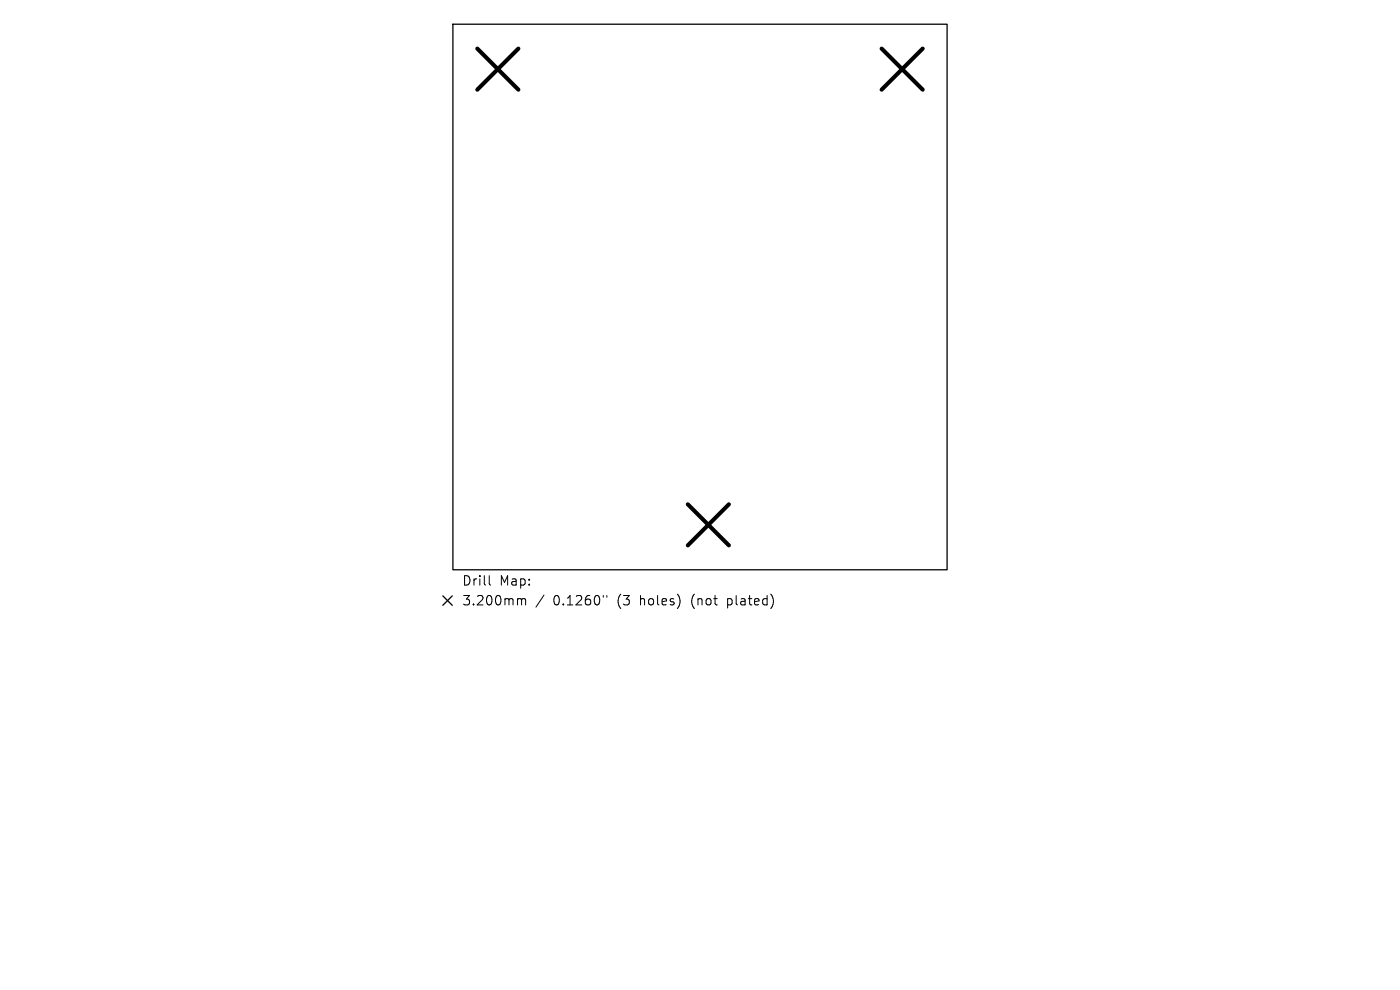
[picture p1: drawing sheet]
<svg xmlns="http://www.w3.org/2000/svg" width="297mm" height="210mm" viewBox="0 0 297 210" stroke-linecap="round" stroke-linejoin="round" font-family="sans-serif">
<defs><g id="words">
<g font-size="2.8">
<text x="97.9" y="124.5">Drill</text>
<text x="106" y="124.5">Map:</text>
<text x="97.9" y="128.7">3.200mm</text>
<text x="117.4" y="128.7">0.1260&quot;</text>
<text x="131.1" y="128.7">(3</text>
<text x="136.1" y="128.7">holes)</text>
<text x="147.1" y="128.7">(not</text>
<text x="155" y="128.7">plated)</text>
</g>
</g></defs>
<path d="M96.1 5.1h104.8v115.8h-104.8zM93.9 126.4l2 2M95.9 126.4l-2 2" fill="none" stroke="#000" stroke-width=".27"/>
<path d="M101.3 10.3l8.7 8.7M110 10.3l-8.7 8.7M187 10.3l8.7 8.7M195.7 10.3l-8.7 8.7M145.9 107l8.7 8.7M154.6 107l-8.7 8.7" fill="none" stroke="#000" stroke-width=".87"/>
<path d="M103.8 122.1v1.7l.3 .3M110.1 127l.5 .1v.2M110.6 127.3l.3-.3 .5 .1 .1 1.2M110.6 127.3v1M115.4 126.2l-1.7 2.6M128 126.3v.4M128.7 126.3v.4" fill="none" stroke="#000" stroke-width=".21"/>
<use href="#words"/>
</svg>
